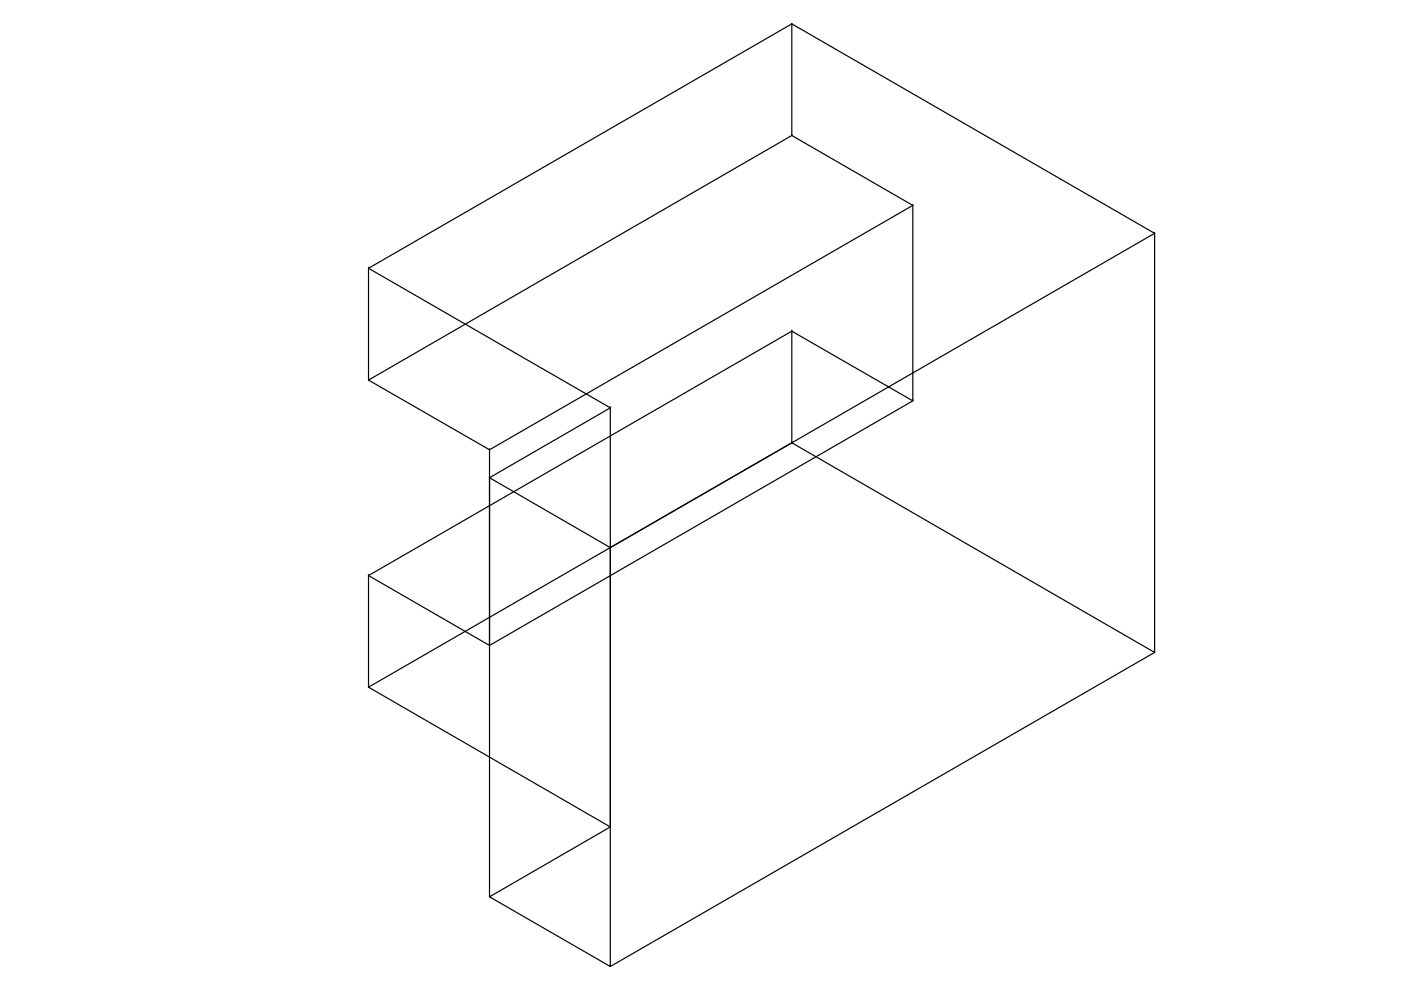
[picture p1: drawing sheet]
<svg xmlns="http://www.w3.org/2000/svg" width="297mm" height="210mm" viewBox="0 0 297 210" stroke-linecap="round" stroke-linejoin="round" font-family="sans-serif">
<!-- layer: 0 -->
<g fill="none" stroke="#000" stroke-width=".25">
<path d="M167.9 5.1l-89.8 51.8v23.7l89.8-51.9M167.9 5.1h.1M167.9 28.7h.1M78.1 56.9l51.3 29.6v88.8l-51.3-29.6M78.1 56.9h.1M193.5 43.5h.1M193.5 43.5l-89.7 51.9M244.8 49.5v88.8l-115.4 66.6M244.8 49.5h.1M167.9 70.2l-89.8 51.8v23.7l89.8-51.8M167.9 70.2h.1M78.1 80.6l25.7 14.8v41.4l-25.7-14.8"/>
<path d="M78.1 80.6h.1M103.8 95.4h.1M129.4 86.5l-25.6 14.8 25.6 14.8v88.8l-25.6-14.8M129.4 86.5h.1M167.9 93.9h.1M193.5 85h.1M193.5 85l-89.7 51.8M103.8 101.3v88.8l25.6-14.8M103.8 101.3h.1M129.4 116.1l115.4-66.6-76.9-44.4v23.6l25.6 14.8v41.5l-25.6-14.8v23.7l76.9 44.4M129.4 116.1h.1M78.1 122h.1"/>
<path d="M103.8 136.8h.1M244.8 138.3h.1M78.1 145.7h.1M129.4 175.3h.1M103.8 190.1h.1M129.4 204.9h.1"/>
</g>
</svg>
